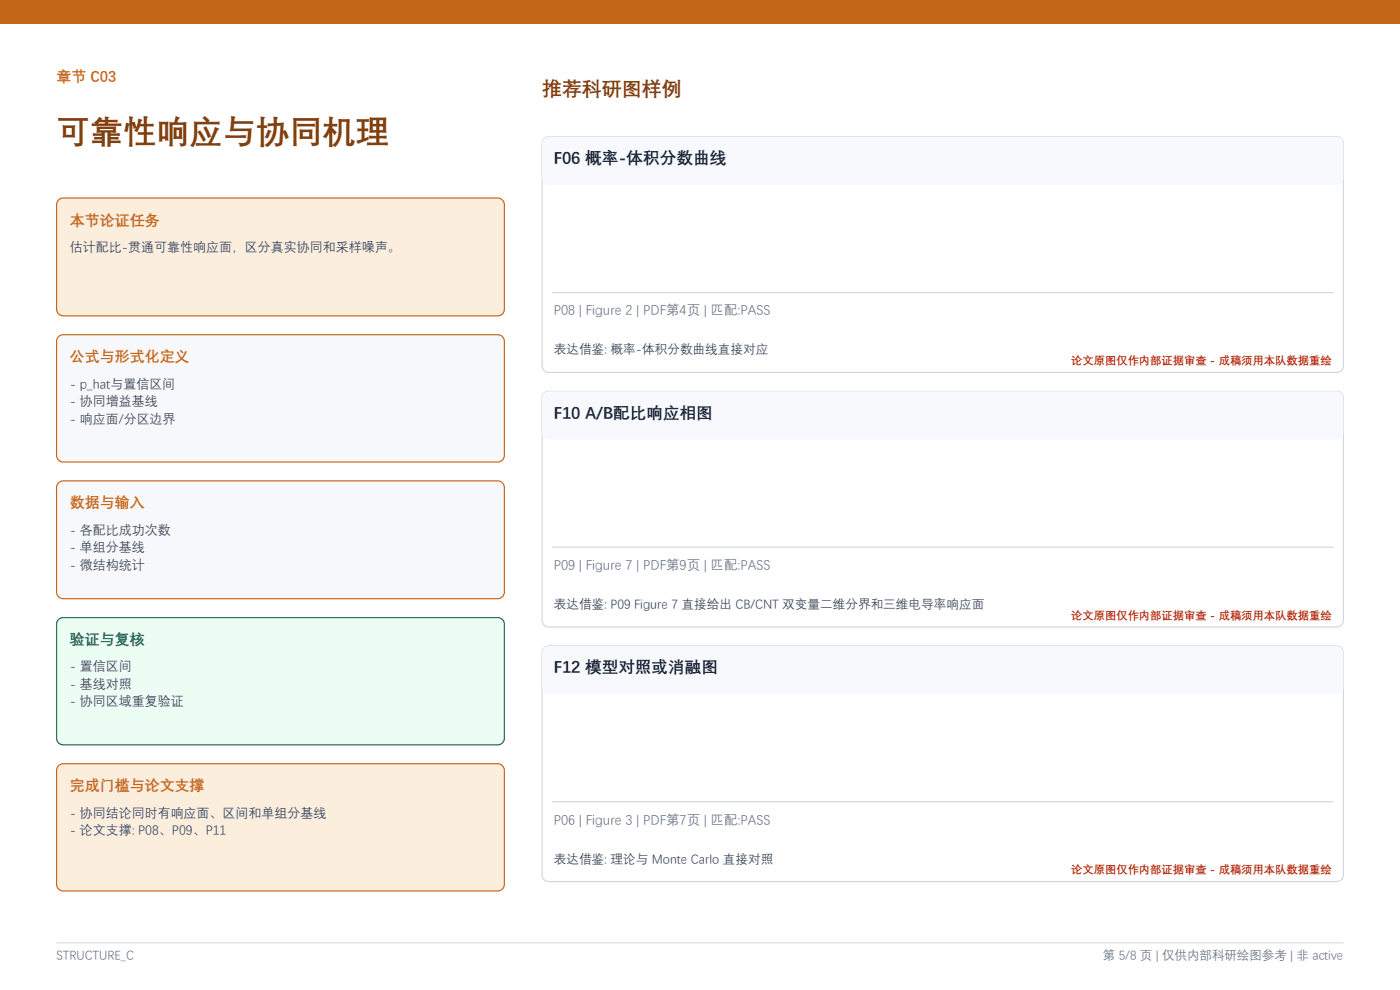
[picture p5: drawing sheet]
<svg xmlns="http://www.w3.org/2000/svg" width="297mm" height="210mm" viewBox="0 0 297 210" stroke-linecap="round" stroke-linejoin="round" font-family="sans-serif">
<defs><g id="words">
<text font-size="7.1" fill="#81410e" x="12" y="30.1">可靠性响应与协同机理</text>
<text font-size="4.2" fill="#81410e" x="115" y="20.2">推荐科研图样例</text>
<g font-size="3.5" fill="#172234">
<text x="117.5" y="34.6">F06 概率-体积分数曲线</text>
<text x="117.5" y="88.6">F10 A/B配比响应相图</text>
<text x="117.5" y="142.6">F12 模型对照或消融图</text>
</g>
<g font-size="3.2" fill="#c46618">
<text x="12" y="17.2">章节 C03</text>
<text x="14.8" y="47.6">本节论证任务</text>
<text x="14.8" y="76.6">公式与形式化定义</text>
<text x="14.8" y="107.6">数据与输入</text>
<text x="14.8" y="167.6">完成门槛与论文支撑</text>
</g>
<text font-size="3.2" fill="#067647" x="14.8" y="136.6">验证与复核</text>
<g font-size="2.9" fill="#667085">
<text x="117.5" y="66.7">P08 | Figure 2 | PDF第4页 | 匹配:PASS</text>
<text x="117.5" y="120.7">P09 | Figure 7 | PDF第9页 | 匹配:PASS</text>
<text x="117.5" y="174.7">P06 | Figure 3 | PDF第7页 | 匹配:PASS</text>
</g>
<g font-size="2.8" fill="#344054">
<text x="14.8" y="53.2">估计配比-贯通可靠性响应面，区分真实协同和采样噪声。</text>
<text x="14.8" y="82.2">- p_hat与置信区间</text>
<text x="14.8" y="85.9">- 协同增益基线</text>
<text x="14.8" y="89.6">- 响应面/分区边界</text>
<text x="14.8" y="113.2">- 各配比成功次数</text>
<text x="14.8" y="116.9">- 单组分基线</text>
<text x="14.8" y="120.6">- 微结构统计</text>
<text x="14.8" y="142.2">- 置信区间</text>
<text x="14.8" y="145.9">- 基线对照</text>
<text x="14.8" y="149.6">- 协同区域重复验证</text>
<text x="14.8" y="173.2">- 协同结论同时有响应面、区间和单组分基线</text>
<text x="14.8" y="176.9">- 论文支撑: P08、P09、P11</text>
</g>
<g font-size="2.7" fill="#344054">
<text x="117.5" y="75">表达借鉴: 概率-体积分数曲线直接对应</text>
<text x="117.5" y="129">表达借鉴: P09 Figure 7 直接给出 CB/CNT 双变量二维分界和三维电导率响应面</text>
<text x="117.5" y="183">表达借鉴: 理论与 Monte Carlo 直接对照</text>
</g>
<g font-size="2.6" fill="#667085">
<text x="12" y="203.5">STRUCTURE_C</text>
<text x="234" y="203.5">第 5/8 页 | 仅供内部科研绘图参考 | 非 active</text>
</g>
<g font-size="2.4" fill="#b42318">
<text x="227.2" y="77.2">论文原图仅作内部证据审查 - 成稿须用本队数据重绘</text>
<text x="227.2" y="131.2">论文原图仅作内部证据审查 - 成稿须用本队数据重绘</text>
<text x="227.2" y="185.2">论文原图仅作内部证据审查 - 成稿须用本队数据重绘</text>
</g>
</g></defs>
<path d="M0 0h297v5h-297z" fill-rule="evenodd" fill="#c46618"/>
<path d="M12 200h273" fill="none" stroke="#cfd7e3" stroke-width=".21"/>
<path d="M12.3 42.6l.7-.5 .4-.1h92.2a1.41 1.41 0 0 1 1.4 1.4v22.2a1.41 1.41 0 0 1-1.4 1.4h-92.2a1.41 1.41 0 0 1-1.4-1.4v-22.2z" fill-rule="evenodd" fill="#fbeedd" stroke="#c46618" stroke-width=".25"/>
<g fill="#f6f8fb" stroke="#c46618" stroke-width=".25">
<path d="M12.3 71.6l.7-.5 .4-.1h92.2a1.41 1.41 0 0 1 1.4 1.4v24.2a1.41 1.41 0 0 1-1.4 1.4h-92.2a1.41 1.41 0 0 1-1.4-1.4v-24.2z" fill-rule="evenodd"/>
<path d="M12.3 102.6l.7-.5 .4-.1h92.2a1.41 1.41 0 0 1 1.4 1.4v22.2a1.41 1.41 0 0 1-1.4 1.4h-92.2a1.41 1.41 0 0 1-1.4-1.4v-22.2z" fill-rule="evenodd"/>
</g>
<path d="M12.6 131.3l.8-.3h92.2a1.41 1.41 0 0 1 1.4 1.4v24.2a1.41 1.41 0 0 1-1.4 1.4h-92.2a1.41 1.41 0 0 1-1.4-1.4v-24.2l.1-.4z" fill-rule="evenodd" fill="#ecfdf3" stroke="#067647" stroke-width=".25"/>
<path d="M12.6 162.3l.8-.3h92.2a1.41 1.41 0 0 1 1.4 1.4v24.2a1.41 1.41 0 0 1-1.4 1.4h-92.2a1.41 1.41 0 0 1-1.4-1.4v-24.2l.1-.4z" fill-rule="evenodd" fill="#fbeedd" stroke="#c46618" stroke-width=".25"/>
<path d="M115.6 29.3l.8-.3h167.2a1.41 1.41 0 0 1 1.4 1.4v47.2a1.41 1.41 0 0 1-1.4 1.4h-167.2a1.41 1.41 0 0 1-1.4-1.4v-47.2l.1-.4z" fill-rule="evenodd" fill="#fff" stroke="#cfd7e3" stroke-width=".25"/>
<path d="M115.6 29.3l.8-.3h167.2a1.41 1.41 0 0 1 1.4 1.4v7.4a1.41 1.41 0 0 1-1.4 1.4h-167.2a1.41 1.41 0 0 1-1.4-1.4v-7.4l.1-.4z" fill-rule="evenodd" fill="#f7f9fc"/>
<path d="M117.1 62.1h165.8" fill="none" stroke="#cfd7e3" stroke-width=".25"/>
<path d="M115.6 83.3l.8-.3h167.2a1.41 1.41 0 0 1 1.4 1.4v47.2a1.41 1.41 0 0 1-1.4 1.4h-167.2a1.41 1.41 0 0 1-1.4-1.4v-47.2l.1-.4z" fill-rule="evenodd" fill="#fff" stroke="#cfd7e3" stroke-width=".25"/>
<path d="M115.6 83.3l.8-.3h167.2a1.41 1.41 0 0 1 1.4 1.4v7.4a1.41 1.41 0 0 1-1.4 1.4h-167.2a1.41 1.41 0 0 1-1.4-1.4v-7.4l.1-.4z" fill-rule="evenodd" fill="#f7f9fc"/>
<path d="M117.1 116.1h165.8" fill="none" stroke="#cfd7e3" stroke-width=".25"/>
<path d="M115.6 137.3l.8-.3h167.2a1.41 1.41 0 0 1 1.4 1.4v47.2a1.41 1.41 0 0 1-1.4 1.4h-167.2a1.41 1.41 0 0 1-1.4-1.4v-47.2l.1-.4z" fill-rule="evenodd" fill="#fff" stroke="#cfd7e3" stroke-width=".25"/>
<path d="M115.6 137.3l.8-.3h167.2a1.41 1.41 0 0 1 1.4 1.4v7.4a1.41 1.41 0 0 1-1.4 1.4h-167.2a1.41 1.41 0 0 1-1.4-1.4v-7.4l.1-.4z" fill-rule="evenodd" fill="#f7f9fc"/>
<path d="M117.1 170.1h165.8" fill="none" stroke="#cfd7e3" stroke-width=".25"/>
<use href="#words"/>
</svg>
